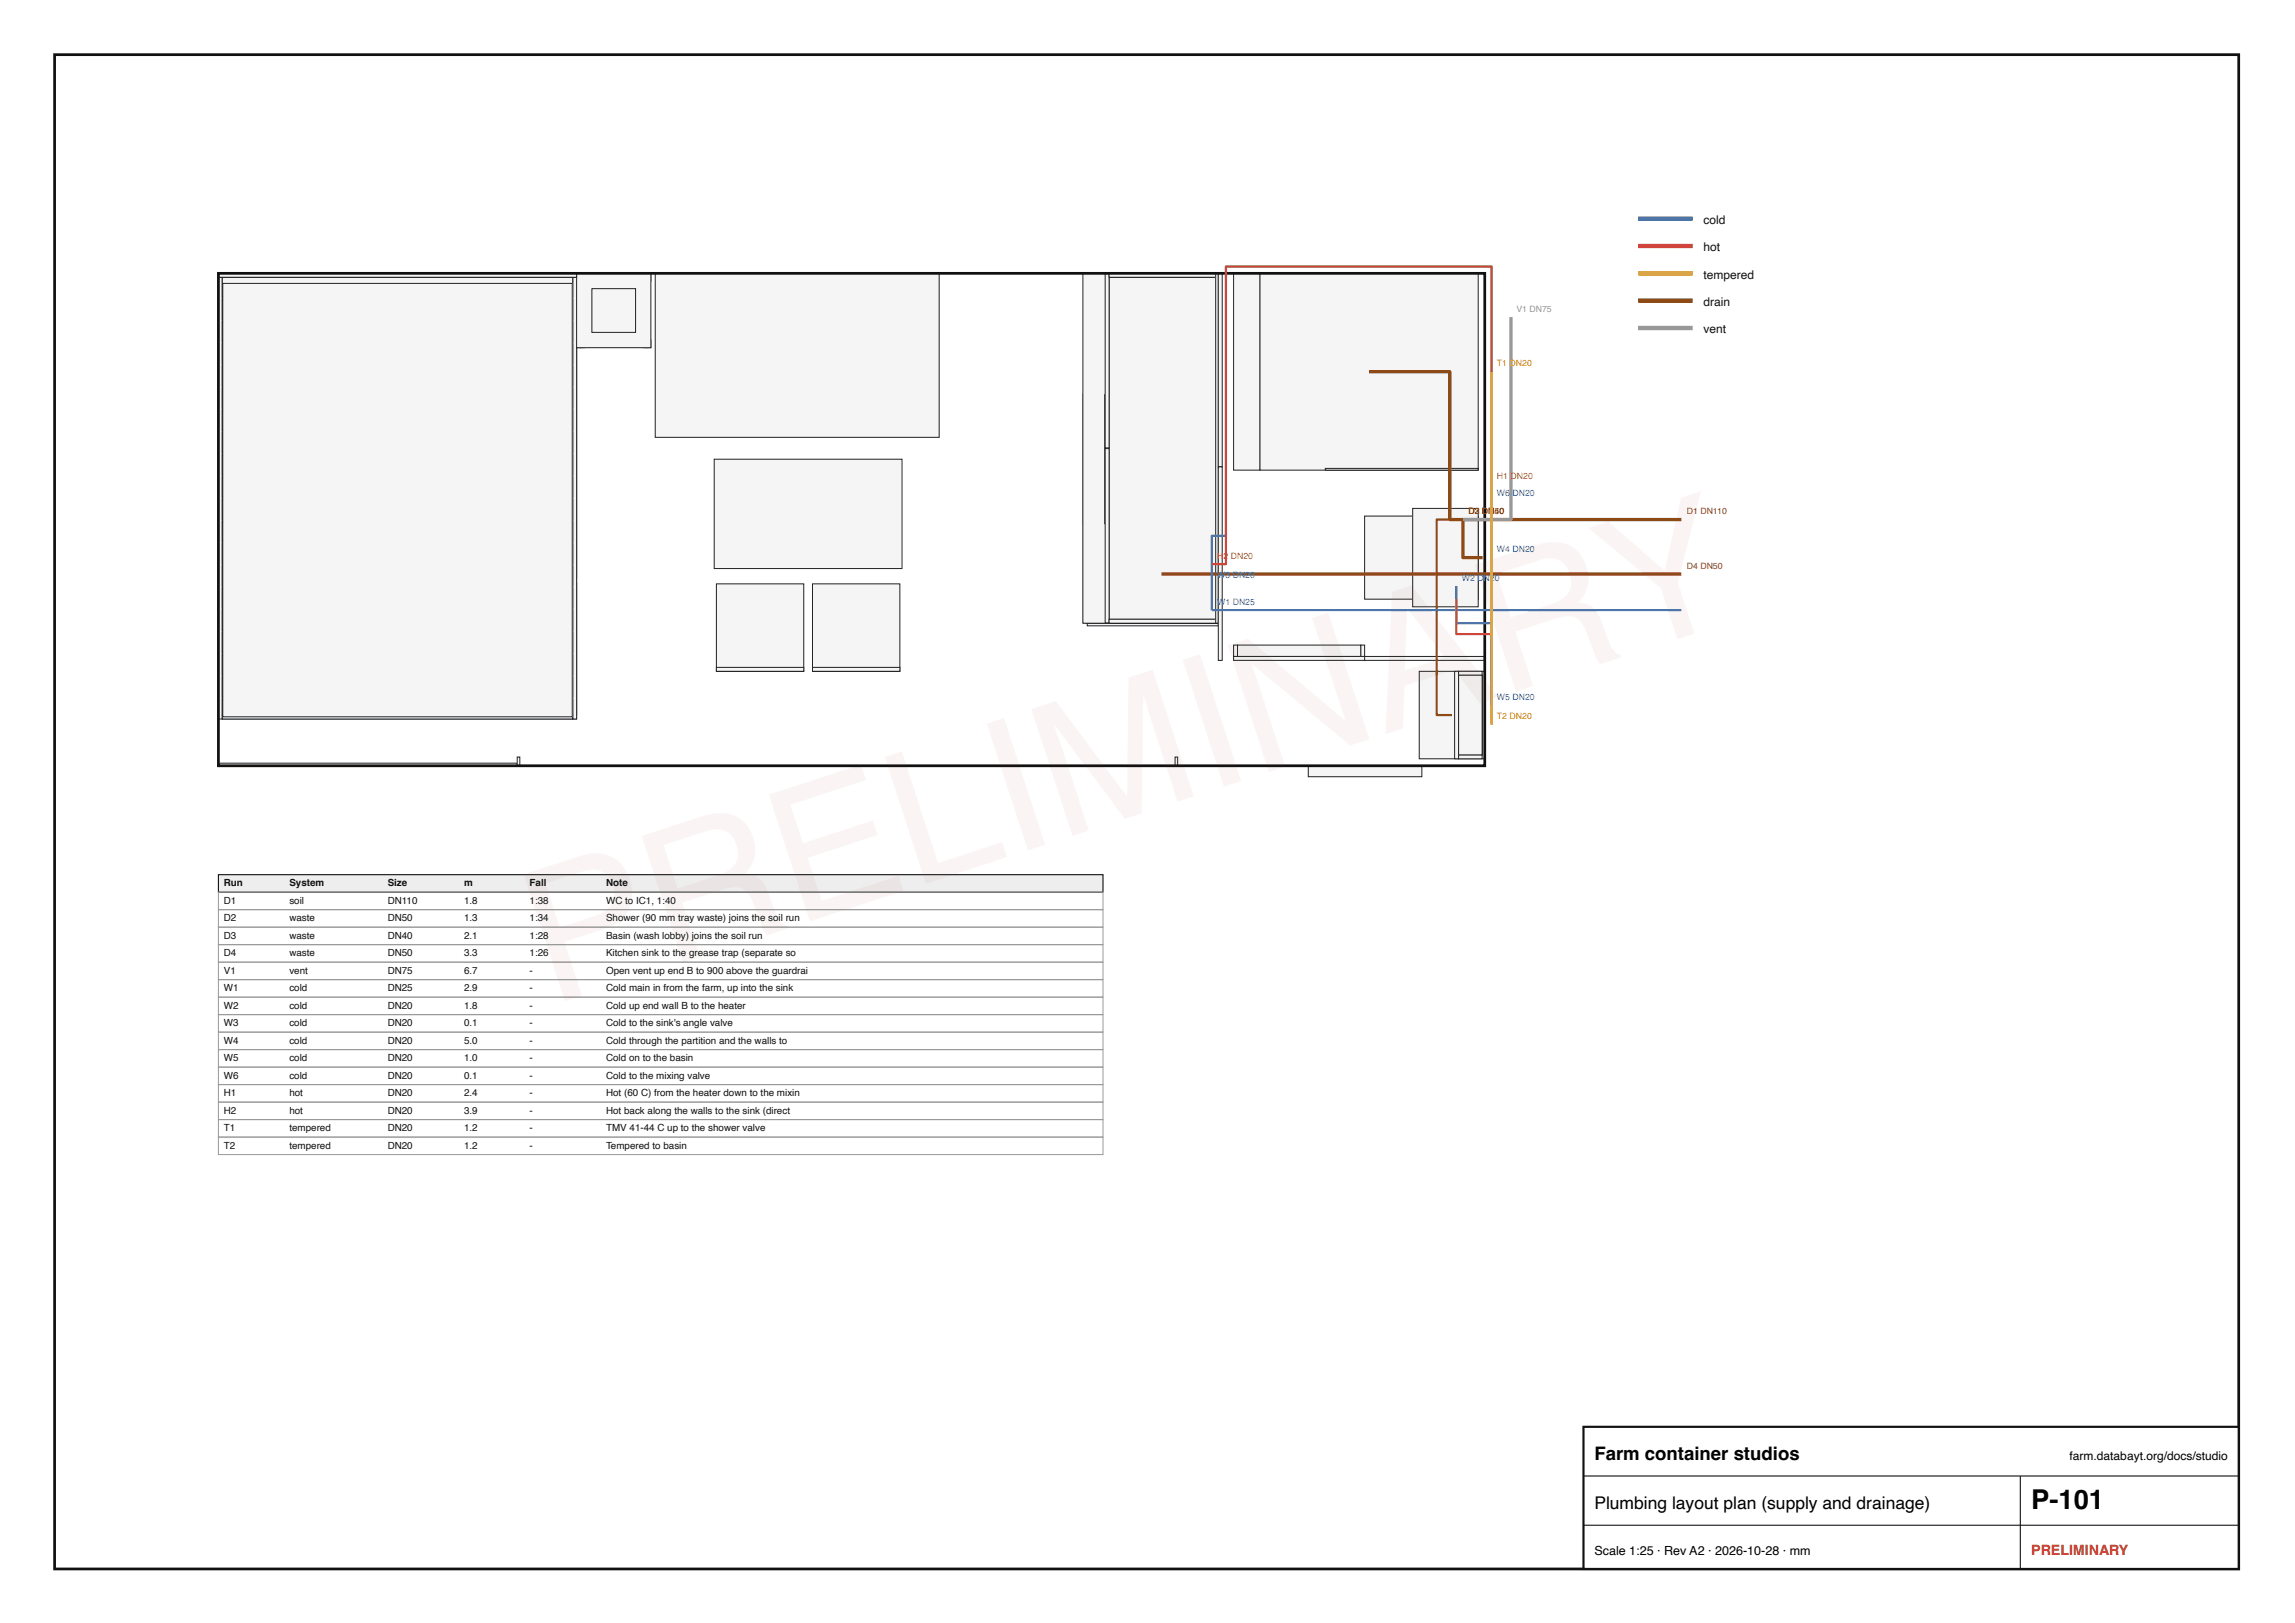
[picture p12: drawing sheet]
<svg xmlns="http://www.w3.org/2000/svg" width="420mm" height="297mm" viewBox="0 0 420 297" stroke-linecap="round" stroke-linejoin="round" font-family="sans-serif">
<defs><g id="words">
<text font-size="34" fill="#eda100" x="100.7" y="184.1" transform="rotate(-18 100.7 184.1)">PRELIMINARY</text>
<text font-size="5" x="371.9" y="276.1">P-101</text>
<text font-size="3.4" x="291.9" y="267.1">Farm container studios</text>
<text font-size="3.2" x="291.9" y="276.1">Plumbing layout plan (supply and drainage)</text>
<text font-size="2.6" fill="#b3261e" x="371.9" y="284.6">PRELIMINARY</text>
<text font-size="2.3" x="291.9" y="284.6">Scale 1:25 · Rev A2 · 2026-10-28 · mm</text>
<g font-size="2.2" fill="#111">
<text x="311.9" y="41">cold</text>
<text x="311.9" y="46">hot</text>
<text x="311.9" y="51">tempered</text>
<text x="311.9" y="56">drain</text>
<text x="311.9" y="61">vent</text>
</g>
<text font-size="2.2" x="378.9" y="267.1">farm.databayt.org/docs/studio</text>
<g font-size="1.8" fill="#111">
<text x="41" y="162.2">Run</text>
<text x="41" y="165.4">D1</text>
<text x="53" y="162.2">System</text>
<text x="53" y="165.4">soil</text>
<text x="71" y="162.2">Size</text>
<text x="71" y="165.4">DN110</text>
<text x="85" y="162.2">m</text>
<text x="85" y="165.4">1.8</text>
<text x="97" y="162.2">Fall</text>
<text x="97" y="165.4">1:38</text>
<text x="111" y="162.2">Note</text>
<text x="111" y="165.4">WC to IC1, 1:40</text>
<text x="41" y="168.6">D2</text>
<text x="41" y="171.8">D3</text>
<text x="53" y="168.6">waste</text>
<text x="53" y="171.8">waste</text>
<text x="71" y="168.6">DN50</text>
<text x="71" y="171.8">DN40</text>
<text x="85" y="168.6">1.3</text>
<text x="85" y="171.8">2.1</text>
<text x="97" y="168.6">1:34</text>
<text x="97" y="171.8">1:28</text>
<text x="111" y="168.6">Shower (90 mm tray waste) joins the soil run</text>
<text x="111" y="171.8">Basin (wash lobby) joins the soil run</text>
<text x="41" y="175">D4</text>
<text x="41" y="178.2">V1</text>
<text x="53" y="175">waste</text>
<text x="53" y="178.2">vent</text>
<text x="71" y="175">DN50</text>
<text x="71" y="178.2">DN75</text>
<text x="85" y="175">3.3</text>
<text x="85" y="178.2">6.7</text>
<text x="97" y="175">1:26</text>
<text x="97" y="178.2">-</text>
<text x="111" y="175">Kitchen sink to the grease trap (separate so</text>
<text x="111" y="178.2">Open vent up end B to 900 above the guardrai</text>
<text x="41" y="181.4">W1</text>
<text x="41" y="184.6">W2</text>
<text x="53" y="181.4">cold</text>
<text x="53" y="184.6">cold</text>
<text x="71" y="181.4">DN25</text>
<text x="71" y="184.6">DN20</text>
<text x="85" y="181.4">2.9</text>
<text x="85" y="184.6">1.8</text>
<text x="97" y="181.4">-</text>
<text x="97" y="184.6">-</text>
<text x="111" y="181.4">Cold main in from the farm, up into the sink</text>
<text x="111" y="184.6">Cold up end wall B to the heater</text>
<text x="41" y="187.8">W3</text>
<text x="41" y="191">W4</text>
<text x="53" y="187.8">cold</text>
<text x="53" y="191">cold</text>
<text x="71" y="187.8">DN20</text>
<text x="71" y="191">DN20</text>
<text x="85" y="187.8">0.1</text>
<text x="85" y="191">5.0</text>
<text x="97" y="187.8">-</text>
<text x="97" y="191">-</text>
<text x="111" y="187.8">Cold to the sink's angle valve</text>
<text x="111" y="191">Cold through the partition and the walls to</text>
<text x="41" y="194.2">W5</text>
<text x="41" y="197.4">W6</text>
<text x="53" y="194.2">cold</text>
<text x="53" y="197.4">cold</text>
<text x="71" y="194.2">DN20</text>
<text x="71" y="197.4">DN20</text>
<text x="85" y="194.2">1.0</text>
<text x="85" y="197.4">0.1</text>
<text x="97" y="194.2">-</text>
<text x="97" y="197.4">-</text>
<text x="111" y="194.2">Cold on to the basin</text>
<text x="111" y="197.4">Cold to the mixing valve</text>
<text x="41" y="200.6">H1</text>
<text x="41" y="203.8">H2</text>
<text x="53" y="200.6">hot</text>
<text x="53" y="203.8">hot</text>
<text x="71" y="200.6">DN20</text>
<text x="71" y="203.8">DN20</text>
<text x="85" y="200.6">2.4</text>
<text x="85" y="203.8">3.9</text>
<text x="97" y="200.6">-</text>
<text x="97" y="203.8">-</text>
<text x="111" y="200.6">Hot (60 C) from the heater down to the mixin</text>
<text x="111" y="203.8">Hot back along the walls to the sink (direct</text>
<text x="41" y="207">T1</text>
<text x="53" y="207">tempered</text>
<text x="71" y="207">DN20</text>
<text x="85" y="207">1.2</text>
<text x="97" y="207">-</text>
<text x="111" y="207">TMV 41-44 C up to the shower valve</text>
<text x="41" y="210.2">T2</text>
<text x="53" y="210.2">tempered</text>
<text x="71" y="210.2">DN20</text>
<text x="85" y="210.2">1.2</text>
<text x="97" y="210.2">-</text>
<text x="111" y="210.2">Tempered to basin</text>
</g>
<text font-size="1.6" fill="#9a9893" x="277.6" y="57">V1 DN75</text>
<g font-size="1.6" fill="#eda100">
<text x="274.1" y="67">T1 DN20</text>
<text x="274.1" y="131.7">T2 DN20</text>
</g>
<g font-size="1.6" fill="#e34948">
<text x="274.1" y="87.6">H1 DN20</text>
<text x="222.9" y="102.2">H</text>
<text x="224" y="102.2">2</text>
<text x="225.3" y="102.2">DN20</text>
</g>
<g font-size="1.6" fill="#8b4a12">
<text x="268.8" y="94.1">D2</text>
<text x="270" y="94.1">3</text>
<text x="271.3" y="94.1">DN50</text>
<text x="273.6" y="94.1">4</text>
<text x="308.8" y="94.1">D1 DN110</text>
<text x="308.8" y="104">D4 DN50</text>
</g>
<g font-size="1.6" fill="#2a78d6">
<text x="274.1" y="90.8">W6</text>
<text x="276.9" y="90.8">DN20</text>
<text x="274.1" y="101">W4 DN20</text>
<text x="222.9" y="105.8">W3 DN20</text>
<text x="267.7" y="106.2">W2 DN20</text>
<text x="222.9" y="110.6">W1 DN25</text>
<text x="274.1" y="128.1">W5 DN20</text>
</g>
</g></defs>
<path d="M10 10h399.9v277.1h-399.9z" fill="none" stroke="#111" stroke-width=".5"/>
<path d="M230.7 50h40v36h-40z" fill="#f5f5f5"/>
<path d="M230.7 50h40v36h-40z" fill="none" stroke="#222" stroke-width=".18"/>
<path d="M104.9 50.7h.7v80.9h-.7z" fill="#f5f5f5"/>
<path d="M104.9 50.7h.7v80.9h-.7z" fill="none" stroke="#222" stroke-width=".18"/>
<path d="M40 139.7h54.7v.4h-54.7z" fill="#f5f5f5"/>
<path d="M40 139.7h54.7v.4h-54.7z" fill="none" stroke="#222" stroke-width=".18"/>
<path d="M81.3 82.5h23.6v22.5h-23.6z" fill="#f5f5f5"/>
<path d="M81.3 82.5h23.6v22.5h-23.6z" fill="none" stroke="#222" stroke-width=".18"/>
<path d="M81.3 107.5h23.6v22.5h-23.6z" fill="#f5f5f5"/>
<path d="M81.3 107.5h23.6v22.5h-23.6z" fill="none" stroke="#222" stroke-width=".18"/>
<path d="M199.9 72h.8v42h-.8z" fill="#f5f5f5"/>
<path d="M199.9 72h.8v42h-.8z" fill="none" stroke="#222" stroke-width=".18"/>
<path d="M199.1 72.8h23.5v22.5h-23.5z" fill="#f5f5f5"/>
<path d="M199.1 72.8h23.5v22.5h-23.5z" fill="none" stroke="#222" stroke-width=".18"/>
<path d="M199.1 73.8h22.2v20.5h-22.2z" fill="#f5f5f5"/>
<path d="M199.1 73.8h22.2v20.5h-22.2z" fill="none" stroke="#222" stroke-width=".18"/>
<path d="M107 51.5h10.7v10.7h-10.7z" fill="#f5f5f5"/>
<path d="M107 51.5h10.7v10.7h-10.7z" fill="none" stroke="#222" stroke-width=".18"/>
<path d="M199.1 73.3h22.7v.5h-22.7z" fill="#f5f5f5"/>
<path d="M199.1 73.3h22.7v.5h-22.7z" fill="none" stroke="#222" stroke-width=".18"/>
<path d="M221.3 73.8h.5v20.5h-.5z" fill="#f5f5f5"/>
<path d="M221.3 73.8h.5v20.5h-.5z" fill="none" stroke="#222" stroke-width=".18"/>
<path d="M80.9 82h24v.5h-24z" fill="#f5f5f5"/>
<path d="M80.9 82h24v.5h-24z" fill="none" stroke="#222" stroke-width=".18"/>
<path d="M80.9 105h24v.5h-24z" fill="#f5f5f5"/>
<path d="M80.9 105h24v.5h-24z" fill="none" stroke="#222" stroke-width=".18"/>
<path d="M80.9 82.5h.4v22.5h-.4z" fill="#f5f5f5"/>
<path d="M80.9 82.5h.4v22.5h-.4z" fill="none" stroke="#222" stroke-width=".18"/>
<path d="M80.9 107h24v.5h-24z" fill="#f5f5f5"/>
<path d="M80.9 107h24v.5h-24z" fill="none" stroke="#222" stroke-width=".18"/>
<path d="M80.9 130h24v.5h-24z" fill="#f5f5f5"/>
<path d="M80.9 130h24v.5h-24z" fill="none" stroke="#222" stroke-width=".18"/>
<path d="M80.9 107.5h.4v22.5h-.4z" fill="#f5f5f5"/>
<path d="M80.9 107.5h.4v22.5h-.4z" fill="none" stroke="#222" stroke-width=".18"/>
<path d="M104.9 51.5h.7v30.1h-.7z" fill="#f5f5f5"/>
<path d="M104.9 51.5h.7v30.1h-.7z" fill="none" stroke="#222" stroke-width=".18"/>
<path d="M77.6 105.9h27.3v.7h-27.3z" fill="#f5f5f5"/>
<path d="M77.6 105.9h27.3v.7h-27.3z" fill="none" stroke="#222" stroke-width=".18"/>
<path d="M40 50.7h.7v80.9h-.7z" fill="#f5f5f5"/>
<path d="M40 50.7h.7v80.9h-.7z" fill="none" stroke="#222" stroke-width=".18"/>
<path d="M104.9 50.7h.7v80.9h-.7z" fill="#f5f5f5"/>
<path d="M104.9 50.7h.7v80.9h-.7z" fill="none" stroke="#222" stroke-width=".18"/>
<path d="M40.7 50.7h64.2v.8h-64.2z" fill="#f5f5f5"/>
<path d="M40.7 50.7h64.2v.8h-64.2z" fill="none" stroke="#222" stroke-width=".18"/>
<path d="M40.7 130.9h64.2v.7h-64.2z" fill="#f5f5f5"/>
<path d="M40.7 130.9h64.2v.7h-64.2z" fill="none" stroke="#222" stroke-width=".18"/>
<path d="M76.9 51.5h.7v79.4h-.7z" fill="#f5f5f5"/>
<path d="M76.9 51.5h.7v79.4h-.7z" fill="none" stroke="#222" stroke-width=".18"/>
<path d="M40.7 51.5h.7v79.4h-.7z" fill="#f5f5f5"/>
<path d="M40.7 51.5h.7v79.4h-.7z" fill="none" stroke="#222" stroke-width=".18"/>
<path d="M104.1 51.5h.8v79.4h-.8z" fill="#f5f5f5"/>
<path d="M104.1 51.5h.8v79.4h-.8z" fill="none" stroke="#222" stroke-width=".18"/>
<path d="M40.7 50.7h64.2v3.6h-64.2z" fill="#f5f5f5"/>
<path d="M40.7 50.7h64.2v3.6h-64.2z" fill="none" stroke="#222" stroke-width=".18"/>
<path d="M40.7 54.8h64.2v3.6h-64.2z" fill="#f5f5f5"/>
<path d="M40.7 54.8h64.2v3.6h-64.2z" fill="none" stroke="#222" stroke-width=".18"/>
<path d="M40.7 58.9h64.2v3.6h-64.2z" fill="#f5f5f5"/>
<path d="M40.7 58.9h64.2v3.6h-64.2z" fill="none" stroke="#222" stroke-width=".18"/>
<path d="M40.7 62.9h64.2v3.6h-64.2z" fill="#f5f5f5"/>
<path d="M40.7 62.9h64.2v3.6h-64.2z" fill="none" stroke="#222" stroke-width=".18"/>
<path d="M40.7 67h64.2v3.6h-64.2z" fill="#f5f5f5"/>
<path d="M40.7 67h64.2v3.6h-64.2z" fill="none" stroke="#222" stroke-width=".18"/>
<path d="M40.7 71.1h64.2v3.6h-64.2z" fill="#f5f5f5"/>
<path d="M40.7 71.1h64.2v3.6h-64.2z" fill="none" stroke="#222" stroke-width=".18"/>
<path d="M40.7 75.1h64.2v3.6h-64.2z" fill="#f5f5f5"/>
<path d="M40.7 75.1h64.2v3.6h-64.2z" fill="none" stroke="#222" stroke-width=".18"/>
<path d="M40.7 79.2h64.2v3.6h-64.2z" fill="#f5f5f5"/>
<path d="M40.7 79.2h64.2v3.6h-64.2z" fill="none" stroke="#222" stroke-width=".18"/>
<path d="M40.7 83.3h64.2v3.6h-64.2z" fill="#f5f5f5"/>
<path d="M40.7 83.3h64.2v3.6h-64.2z" fill="none" stroke="#222" stroke-width=".18"/>
<path d="M40.7 87.3h64.2v3.6h-64.2z" fill="#f5f5f5"/>
<path d="M40.7 87.3h64.2v3.6h-64.2z" fill="none" stroke="#222" stroke-width=".18"/>
<path d="M40.7 91.4h64.2v3.6h-64.2z" fill="#f5f5f5"/>
<path d="M40.7 91.4h64.2v3.6h-64.2z" fill="none" stroke="#222" stroke-width=".18"/>
<path d="M40.7 95.5h64.2v3.6h-64.2z" fill="#f5f5f5"/>
<path d="M40.7 95.5h64.2v3.6h-64.2z" fill="none" stroke="#222" stroke-width=".18"/>
<path d="M40.7 99.5h64.2v3.6h-64.2z" fill="#f5f5f5"/>
<path d="M40.7 99.5h64.2v3.6h-64.2z" fill="none" stroke="#222" stroke-width=".18"/>
<path d="M40.7 103.6h64.2v3.6h-64.2z" fill="#f5f5f5"/>
<path d="M40.7 103.6h64.2v3.6h-64.2z" fill="none" stroke="#222" stroke-width=".18"/>
<path d="M40.7 107.6h64.2v3.6h-64.2z" fill="#f5f5f5"/>
<path d="M40.7 107.6h64.2v3.6h-64.2z" fill="none" stroke="#222" stroke-width=".18"/>
<path d="M40.7 111.7h64.2v3.6h-64.2z" fill="#f5f5f5"/>
<path d="M40.7 111.7h64.2v3.6h-64.2z" fill="none" stroke="#222" stroke-width=".18"/>
<path d="M40.7 115.8h64.2v3.6h-64.2z" fill="#f5f5f5"/>
<path d="M40.7 115.8h64.2v3.6h-64.2z" fill="none" stroke="#222" stroke-width=".18"/>
<path d="M40.7 119.8h64.2v3.6h-64.2z" fill="#f5f5f5"/>
<path d="M40.7 119.8h64.2v3.6h-64.2z" fill="none" stroke="#222" stroke-width=".18"/>
<path d="M40.7 123.9h64.2v3.6h-64.2z" fill="#f5f5f5"/>
<path d="M40.7 123.9h64.2v3.6h-64.2z" fill="none" stroke="#222" stroke-width=".18"/>
<path d="M40.7 128h64.2v3.6h-64.2z" fill="#f5f5f5"/>
<path d="M40.7 128h64.2v3.6h-64.2z" fill="none" stroke="#222" stroke-width=".18"/>
<path d="M198.3 72.1h.8v23.9h-.8z" fill="#f5f5f5"/>
<path d="M198.3 72.1h.8v23.9h-.8z" fill="none" stroke="#222" stroke-width=".18"/>
<path d="M199.1 73.8h22.2v20.5h-22.2z" fill="#f5f5f5"/>
<path d="M199.1 73.8h22.2v20.5h-22.2z" fill="none" stroke="#222" stroke-width=".18"/>
<path d="M105.6 50h.7v1.5h-.7z" fill="#f5f5f5"/>
<path d="M105.6 50h.7v1.5h-.7z" fill="none" stroke="#222" stroke-width=".18"/>
<path d="M106.3 50h.7v1.5h-.7z" fill="#f5f5f5"/>
<path d="M106.3 50h.7v1.5h-.7z" fill="none" stroke="#222" stroke-width=".18"/>
<path d="M105.6 62.2h.7v1.4h-.7z" fill="#f5f5f5"/>
<path d="M105.6 62.2h.7v1.4h-.7z" fill="none" stroke="#222" stroke-width=".18"/>
<path d="M106.3 62.2h.7v1.4h-.7z" fill="#f5f5f5"/>
<path d="M106.3 62.2h.7v1.4h-.7z" fill="none" stroke="#222" stroke-width=".18"/>
<path d="M117.7 50h.8v1.5h-.8z" fill="#f5f5f5"/>
<path d="M117.7 50h.8v1.5h-.8z" fill="none" stroke="#222" stroke-width=".18"/>
<path d="M118.5 50h.7v1.5h-.7z" fill="#f5f5f5"/>
<path d="M118.5 50h.7v1.5h-.7z" fill="none" stroke="#222" stroke-width=".18"/>
<path d="M117.7 62.2h.8v1.4h-.8z" fill="#f5f5f5"/>
<path d="M117.7 62.2h.8v1.4h-.8z" fill="none" stroke="#222" stroke-width=".18"/>
<path d="M118.5 62.2h.7v1.4h-.7z" fill="#f5f5f5"/>
<path d="M118.5 62.2h.7v1.4h-.7z" fill="none" stroke="#222" stroke-width=".18"/>
<path d="M105.6 50h13.6v13.6h-13.6z" fill="#f5f5f5"/>
<path d="M105.6 50h13.6v13.6h-13.6z" fill="none" stroke="#222" stroke-width=".18"/>
<path d="M40.8 51.9h64v79.3h-64z" fill="#f5f5f5"/>
<path d="M40.8 51.9h64v79.3h-64z" fill="none" stroke="#222" stroke-width=".18"/>
<path d="M199.1 73.3h22.7v.5h-22.7z" fill="#f5f5f5"/>
<path d="M199.1 73.3h22.7v.5h-22.7z" fill="none" stroke="#222" stroke-width=".18"/>
<path d="M221.3 73.8h.5v20.5h-.5z" fill="#f5f5f5"/>
<path d="M221.3 73.8h.5v20.5h-.5z" fill="none" stroke="#222" stroke-width=".18"/>
<path d="M120 50h52v30h-52z" fill="#f5f5f5"/>
<path d="M120 50h52v30h-52z" fill="none" stroke="#222" stroke-width=".18"/>
<path d="M199.5 50.4h22v20.4h-22z" fill="#f5f5f5"/>
<path d="M199.5 50.4h22v20.4h-22z" fill="none" stroke="#222" stroke-width=".18"/>
<path d="M198.3 72.1h.8v23.9h-.8z" fill="#f5f5f5"/>
<path d="M198.3 72.1h.8v23.9h-.8z" fill="none" stroke="#222" stroke-width=".18"/>
<path d="M199.1 71.3h23.5v.7h-23.5z" fill="#f5f5f5"/>
<path d="M199.1 71.3h23.5v.7h-23.5z" fill="none" stroke="#222" stroke-width=".18"/>
<path d="M199.1 50h4v21.3h-4z" fill="#f5f5f5"/>
<path d="M199.1 50h4v21.3h-4z" fill="none" stroke="#222" stroke-width=".18"/>
<path d="M218.6 50h4v21.3h-4z" fill="#f5f5f5"/>
<path d="M218.6 50h4v21.3h-4z" fill="none" stroke="#222" stroke-width=".18"/>
<path d="M199.1 72h23.5v.8h-23.5z" fill="#f5f5f5"/>
<path d="M199.1 72h23.5v.8h-23.5z" fill="none" stroke="#222" stroke-width=".18"/>
<path d="M199.1 72.8h4v22.5h-4z" fill="#f5f5f5"/>
<path d="M199.1 72.8h4v22.5h-4z" fill="none" stroke="#222" stroke-width=".18"/>
<path d="M218.6 72.8h4v22.5h-4z" fill="#f5f5f5"/>
<path d="M218.6 72.8h4v22.5h-4z" fill="none" stroke="#222" stroke-width=".18"/>
<path d="M222.6 72h.5v24h-.5z" fill="#f5f5f5"/>
<path d="M222.6 72h.5v24h-.5z" fill="none" stroke="#222" stroke-width=".18"/>
<path d="M198.3 50h24.8v64h-24.8z" fill="#f5f5f5"/>
<path d="M198.3 50h24.8v64h-24.8z" fill="none" stroke="#222" stroke-width=".18"/>
<path d="M202.3 72.2h14v23.6h-14z" fill="#f5f5f5"/>
<path d="M202.3 72.2h14v23.6h-14z" fill="none" stroke="#222" stroke-width=".18"/>
<path d="M108.4 52.8h8v8h-8z" fill="#f5f5f5"/>
<path d="M108.4 52.8h8v8h-8z" fill="none" stroke="#222" stroke-width=".18"/>
<path d="M40 50h65.6v.7h-65.6z" fill="#f5f5f5"/>
<path d="M40 50h65.6v.7h-65.6z" fill="none" stroke="#222" stroke-width=".18"/>
<path d="M225.9 50h4.8v36h-4.8z" fill="#f5f5f5"/>
<path d="M225.9 50h4.8v36h-4.8z" fill="none" stroke="#222" stroke-width=".18"/>
<path d="M203.9 72h19.2v24h-19.2z" fill="#f5f5f5"/>
<path d="M203.9 72h19.2v24h-19.2z" fill="none" stroke="#222" stroke-width=".18"/>
<path d="M203.9 72h19.2v24h-19.2z" fill="#f5f5f5"/>
<path d="M203.9 72h19.2v24h-19.2z" fill="none" stroke="#222" stroke-width=".18"/>
<path d="M203.1 50.7h19.5v62.6h-19.5z" fill="#f5f5f5"/>
<path d="M203.1 50.7h19.5v62.6h-19.5z" fill="none" stroke="#222" stroke-width=".18"/>
<path d="M202.3 50.1h.8v31.9h-.8z" fill="#f5f5f5"/>
<path d="M202.3 50.1h.8v31.9h-.8z" fill="none" stroke="#222" stroke-width=".18"/>
<path d="M203.1 50h19.5v.7h-19.5z" fill="#f5f5f5"/>
<path d="M203.1 50h19.5v.7h-19.5z" fill="none" stroke="#222" stroke-width=".18"/>
<path d="M222.6 50h.5v64h-.5z" fill="#f5f5f5"/>
<path d="M222.6 50h.5v64h-.5z" fill="none" stroke="#222" stroke-width=".18"/>
<path d="M223.1 50h.7v35.4h-.7z" fill="#f5f5f5"/>
<path d="M223.1 50h.7v35.4h-.7z" fill="none" stroke="#222" stroke-width=".18"/>
<path d="M40 50h231.9v90.1h-231.9z" fill="none" stroke="#111" stroke-width=".5"/>
<path d="M250.7 68h14.8v27.1h2.4M212.7 105h95.1" fill="none" stroke="#8b4a12" stroke-width=".6" stroke-linecap="butt"/>
<path d="M276.6 58v37.1h-8.7" fill="none" stroke="#9a9893" stroke-width=".6" stroke-linecap="butt"/>
<path d="M273.1 102v-53.2h-48.6v49.2h-2.6v13.6h85.9" fill="none" stroke="#2a78d6" stroke-width=".4"/>
<path d="M273.1 88.6v-39.8h-48.6v54.4h-2.6" fill="none" stroke="#e34948" stroke-width=".4"/>
<path d="M273.1 68v22.2" fill="none" stroke="#eda100" stroke-width=".4"/>
<path d="M299.9 40h10" fill="none" stroke="#2a78d6" stroke-width=".8" stroke-linecap="butt"/>
<path d="M299.9 45h10" fill="none" stroke="#e34948" stroke-width=".8" stroke-linecap="butt"/>
<path d="M299.9 50h10" fill="none" stroke="#eda100" stroke-width=".8" stroke-linecap="butt"/>
<path d="M299.9 55h10" fill="none" stroke="#8b4a12" stroke-width=".8" stroke-linecap="butt"/>
<path d="M299.9 60h10" fill="none" stroke="#9a9893" stroke-width=".8" stroke-linecap="butt"/>
<path d="M40 160.1h161.9v3.2h-161.9z" fill="#eee"/>
<path d="M40 160.1h161.9v3.2h-161.9z" fill="none" stroke="#111" stroke-width=".2"/>
<g fill="none" stroke="#999" stroke-width=".18">
<path d="M40 163.3h161.9v3.2h-161.9zM40 166.5h161.9v3.2h-161.9zM40 169.7h161.9v3.2h-161.9zM40 172.9h161.9v3.2h-161.9zM40 176.1h161.9v3.2h-161.9zM40 179.3h161.9v3.2h-161.9zM40 182.5h161.9v3.2h-161.9zM40 185.7h161.9v3.2h-161.9zM40 188.9h161.9v3.2h-161.9zM40 192.1h161.9v3.2h-161.9zM40 195.3h161.9v3.2h-161.9zM40 198.5h161.9v3.2h-161.9z"/>
<path d="M40 201.7h161.9v3.2h-161.9zM40 204.9h161.9v3.2h-161.9zM40 208.1h161.9v3.2h-161.9z"/>
</g>
<path d="M289.9 261.1h120v26h-120z" fill="#fff"/>
<path d="M289.9 261.1h120v26h-120z" fill="none" stroke="#111" stroke-width=".4"/>
<path d="M289.9 270.1h120M289.9 279.1h120M369.9 270.1v17" fill="none" stroke="#111" stroke-width=".2"/>
<use href="#words"/>
</svg>
